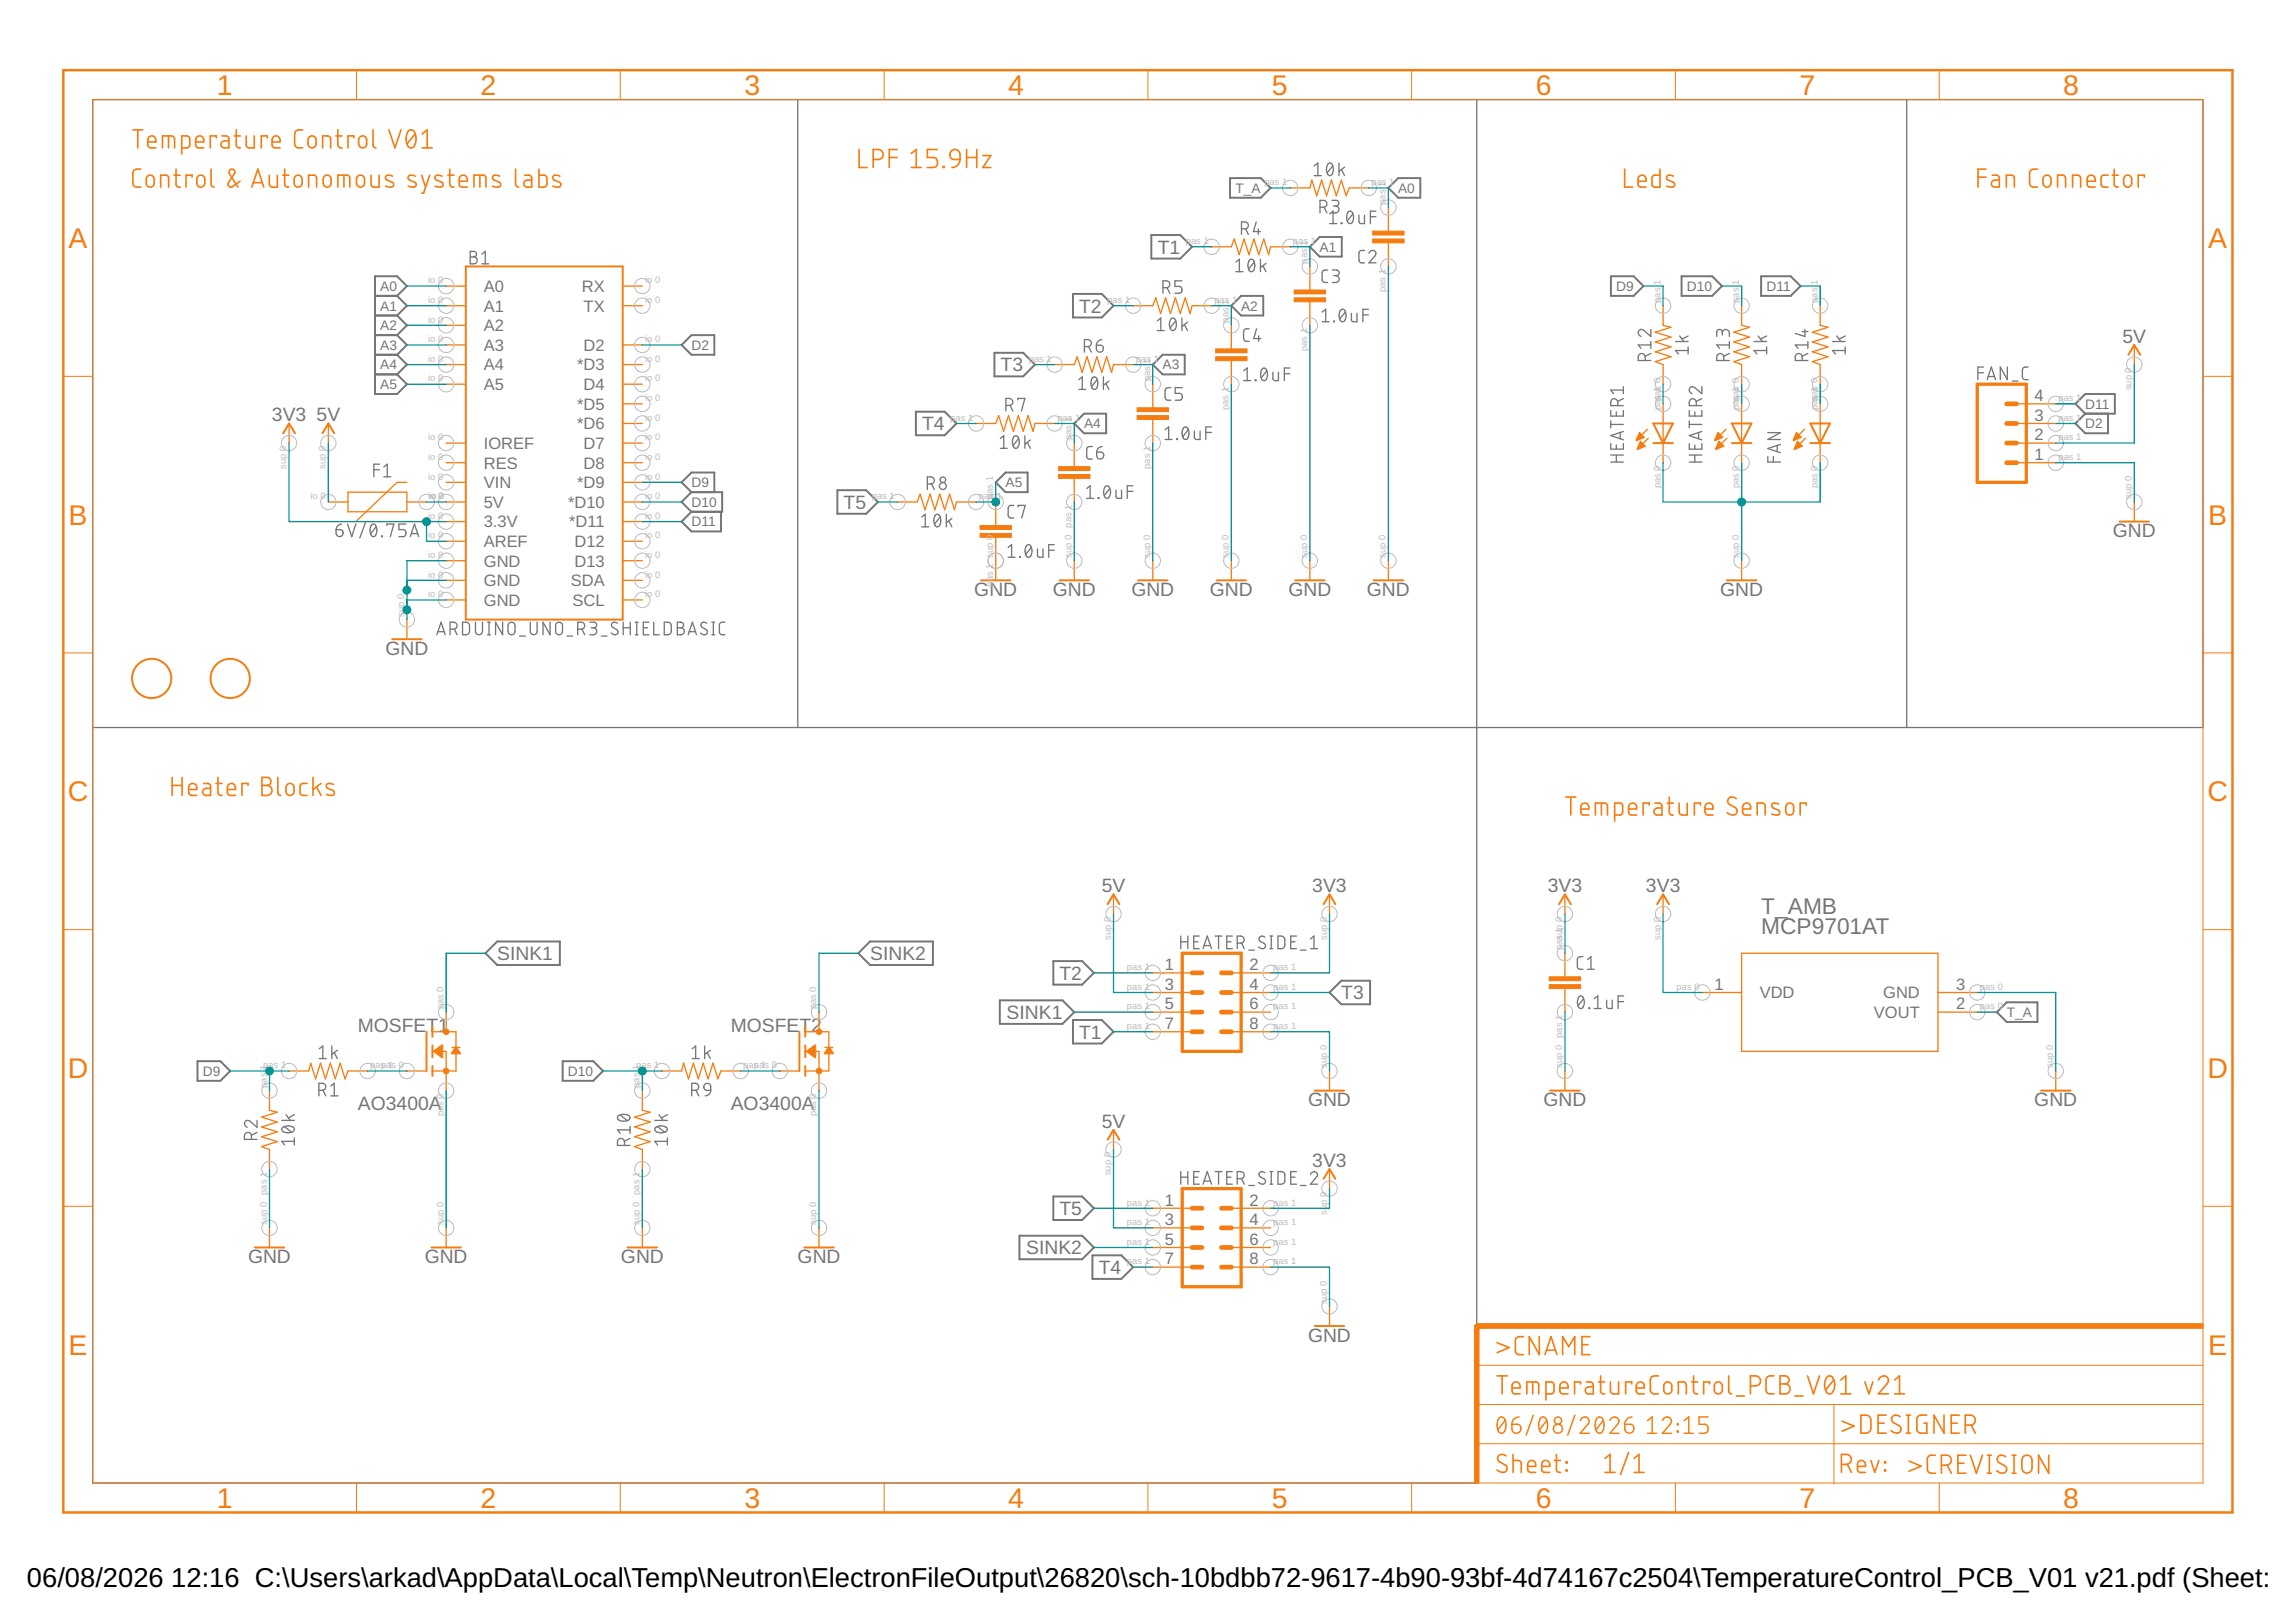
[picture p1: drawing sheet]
<svg xmlns="http://www.w3.org/2000/svg" width="297mm" height="210mm" viewBox="0 0 297 210" stroke-linecap="round" stroke-linejoin="round" font-family="sans-serif">
<defs><g id="words">
<g font-size="3.7" fill="#f57c10">
<text x="28" y="12.3">1</text>
<text x="62.2" y="12.3">2</text>
<text x="96.3" y="12.3">3</text>
<text x="130.4" y="12.3">4</text>
<text x="164.5" y="12.3">5</text>
<text x="198.7" y="12.3">6</text>
<text x="232.8" y="12.3">7</text>
<text x="266.9" y="12.3">8</text>
<text x="8.9" y="32.1">A</text>
<text x="285.7" y="32.1">A</text>
<text x="8.9" y="67.9">B</text>
<text x="285.7" y="67.9">B</text>
<text x="8.8" y="103.7">C</text>
<text x="285.6" y="103.7">C</text>
<text x="8.8" y="139.5">D</text>
<text x="285.6" y="139.5">D</text>
<text x="8.9" y="175.3">E</text>
<text x="285.7" y="175.3">E</text>
<text x="28" y="195.1">1</text>
<text x="62.2" y="195.1">2</text>
<text x="96.3" y="195.1">3</text>
<text x="130.4" y="195.1">4</text>
<text x="164.5" y="195.1">5</text>
<text x="198.7" y="195.1">6</text>
<text x="232.8" y="195.1">7</text>
<text x="266.9" y="195.1">8</text>
</g>
<g font-size="3.5">
<text x="3.5" y="205.4">06/08/2026</text>
<text x="22.2" y="205.4">12:16 C:\Users\arkad\AppData\Local\Temp\Neutron\ElectronFileOutput\26820\sch-10bdbb72-9617-4b90-93bf-4d74167c2504\TemperatureControl_PCB_V01 v21.pdf (Sheet: )</text>
</g>
<g font-size="2.9" fill="#757575">
<text x="227.9" y="118.3">T_AMB</text>
<text x="227.9" y="120.8">MCP9701AT</text>
</g>
<g font-size="2.5" fill="#757575">
<text x="149.8" y="32.8">T1</text>
<text x="139.6" y="40.4">T2</text>
<text x="274.6" y="44.4">5V</text>
<text x="129.5" y="48.1">T3</text>
<text x="35.2" y="54.5">3V3</text>
<text x="41" y="54.5">5V</text>
<text x="119.3" y="55.7">T4</text>
<text x="109.1" y="65.8">T5</text>
<text x="273.3" y="69.5">GND</text>
<text x="126" y="77.1">GND</text>
<text x="136.2" y="77.1">GND</text>
<text x="146.4" y="77.1">GND</text>
<text x="156.5" y="77.1">GND</text>
<text x="166.7" y="77.1">GND</text>
<text x="176.8" y="77.1">GND</text>
<text x="222.6" y="77.1">GND</text>
<text x="49.9" y="84.8">GND</text>
<text x="142.5" y="115.5">5V</text>
<text x="169.8" y="115.5">3V3</text>
<text x="200.2" y="115.5">3V3</text>
<text x="212.9" y="115.5">3V3</text>
<text x="64.3" y="124.2">SINK1</text>
<text x="112.6" y="124.2">SINK2</text>
<text x="130.2" y="131.9">SINK1</text>
<text x="137.1" y="126.8">T2</text>
<text x="173.5" y="129.3">T3</text>
<text x="46.3" y="133.5">MOSFET1</text>
<text x="94.5" y="133.5">MOSFET2</text>
<text x="139.6" y="134.4">T1</text>
<text x="46.3" y="143.7">AO3400A</text>
<text x="94.5" y="143.7">AO3400A</text>
<text x="169.2" y="143.2">GND</text>
<text x="199.7" y="143.2">GND</text>
<text x="263.2" y="143.2">GND</text>
<text x="142.5" y="146">5V</text>
<text x="169.8" y="151">3V3</text>
<text x="137.1" y="157.3">T5</text>
<text x="32.1" y="163.5">GND</text>
<text x="54.9" y="163.5">GND</text>
<text x="80.3" y="163.5">GND</text>
<text x="103.2" y="163.5">GND</text>
<text x="132.8" y="162.3">SINK2</text>
<text x="142.2" y="164.9">T4</text>
<text x="169.2" y="173.6">GND</text>
</g>
<g font-size="2.1" fill="#757575">
<text x="62.6" y="37.8">A0</text>
<text x="62.6" y="40.3">A1</text>
<text x="75.3" y="37.8">RX</text>
<text x="75.5" y="40.3">TX</text>
<text x="62.6" y="42.9">A2</text>
<text x="62.6" y="45.4">A3</text>
<text x="62.6" y="47.9">A4</text>
<text x="74.7" y="47.9">*D3</text>
<text x="75.5" y="45.4">D2</text>
<text x="62.6" y="50.5">A5</text>
<text x="74.7" y="53">*D5</text>
<text x="75.5" y="50.5">D4</text>
<text x="263.2" y="51.9">4</text>
<text x="62.6" y="58.1">IOREF</text>
<text x="74.7" y="55.6">*D6</text>
<text x="75.5" y="58.1">D7</text>
<text x="263.2" y="59.5">1</text>
<text x="263.2" y="57">2</text>
<text x="263.2" y="54.4">3</text>
<text x="62.6" y="63.2">VIN</text>
<text x="62.6" y="60.6">RES</text>
<text x="62.6" y="65.7">5V</text>
<text x="73.5" y="65.7">*D10</text>
<text x="74.7" y="63.2">*D9</text>
<text x="75.5" y="60.6">D8</text>
<text x="62.6" y="70.8">AREF</text>
<text x="62.6" y="68.3">3.3V</text>
<text x="73.6" y="68.3">*D11</text>
<text x="74.3" y="70.8">D12</text>
<text x="62.6" y="73.3">GND</text>
<text x="62.6" y="75.9">GND</text>
<text x="73.9" y="75.9">SDA</text>
<text x="74.3" y="73.3">D13</text>
<text x="62.6" y="78.4">GND</text>
<text x="74.1" y="78.4">SCL</text>
<text x="150.7" y="125.5">1</text>
<text x="161.6" y="125.5">2</text>
<text x="150.7" y="128.1">3</text>
<text x="150.7" y="130.6">5</text>
<text x="161.6" y="128.1">4</text>
<text x="161.6" y="130.6">6</text>
<text x="221.8" y="128.1">1</text>
<text x="227.7" y="129.2">VDD</text>
<text x="242.4" y="131.7">VOUT</text>
<text x="243.6" y="129.2">GND</text>
<text x="253.1" y="130.6">2</text>
<text x="253.1" y="128.1">3</text>
<text x="150.7" y="133.2">7</text>
<text x="161.6" y="133.2">8</text>
<text x="150.7" y="156">1</text>
<text x="150.7" y="158.6">3</text>
<text x="150.7" y="161.1">5</text>
<text x="161.6" y="156">2</text>
<text x="161.6" y="158.6">4</text>
<text x="161.6" y="161.1">6</text>
<text x="150.7" y="163.6">7</text>
<text x="161.6" y="163.6">8</text>
</g>
<g font-size="1.8" fill="#757575">
<text x="159.8" y="25">T_A</text>
<text x="180.9" y="25">A0</text>
<text x="170.7" y="32.6">A1</text>
<text x="49.2" y="40.2">A1</text>
<text x="49.2" y="37.7">A0</text>
<text x="160.6" y="40.2">A2</text>
<text x="209.1" y="37.7">D9</text>
<text x="218.2" y="37.7">D10</text>
<text x="228.5" y="37.7">D11</text>
<text x="49.2" y="42.7">A2</text>
<text x="49.2" y="45.3">A3</text>
<text x="49.2" y="47.8">A4</text>
<text x="89.5" y="45.3">D2</text>
<text x="150.4" y="47.8">A3</text>
<text x="49.2" y="50.4">A5</text>
<text x="269.8" y="52.9">D11</text>
<text x="140.2" y="55.4">A4</text>
<text x="269.8" y="55.4">D2</text>
<text x="89.5" y="65.6">D10</text>
<text x="89.5" y="63">D9</text>
<text x="130.1" y="63">A5</text>
<text x="89.5" y="68.1">D11</text>
<text x="259.6" y="131.6">T_A</text>
<text x="26.2" y="139.2">D9</text>
<text x="73.5" y="139.2">D10</text>
</g>
<g font-size="1.2" fill="#bbb">
<text x="163.6" y="24">pas 1</text>
<text x="177.4" y="24">pas 1</text>
<text x="179.3" y="26.5" transform="rotate(-90 179.3 26.5)">pas</text>
<text x="179.3" y="24.2" transform="rotate(-90 179.3 24.2)">1</text>
<text x="153.4" y="31.6">pas 1</text>
<text x="167.3" y="31.6">pas 1</text>
<text x="169.1" y="34.1" transform="rotate(-90 169.1 34.1)">pas</text>
<text x="169.1" y="31.8" transform="rotate(-90 169.1 31.8)">1</text>
<text x="55.4" y="36.7">io 0</text>
<text x="55.4" y="39.2">io 0</text>
<text x="55.4" y="41.7">io 0</text>
<text x="83.5" y="36.7">io 0</text>
<text x="83.5" y="39.2">io 0</text>
<text x="143.3" y="39.2">pas 1</text>
<text x="157.1" y="39.2">pas 1</text>
<text x="158.9" y="41.7" transform="rotate(-90 158.9 41.7)">pas</text>
<text x="158.9" y="39.4" transform="rotate(-90 158.9 39.4)">1</text>
<text x="179.3" y="37.8" transform="rotate(-90 179.3 37.8)">pas 1</text>
<text x="214.8" y="39.2" transform="rotate(-90 214.8 39.2)">pas</text>
<text x="214.8" y="36.9" transform="rotate(-90 214.8 36.9)">1</text>
<text x="225" y="39.2" transform="rotate(-90 225 39.2)">pas</text>
<text x="225" y="36.9" transform="rotate(-90 225 36.9)">1</text>
<text x="235.1" y="39.2" transform="rotate(-90 235.1 39.2)">pas</text>
<text x="235.1" y="36.9" transform="rotate(-90 235.1 36.9)">1</text>
<text x="55.4" y="44.3">io 0</text>
<text x="55.4" y="46.8">io 0</text>
<text x="83.5" y="44.3">io 0</text>
<text x="83.5" y="46.8">io 0</text>
<text x="133.1" y="46.8">pas 1</text>
<text x="147" y="46.8">pas 1</text>
<text x="148.8" y="47.1" transform="rotate(-90 148.8 47.1)">1</text>
<text x="169.1" y="45.4" transform="rotate(-90 169.1 45.4)">pas 1</text>
<text x="55.4" y="49.4">io 0</text>
<text x="83.5" y="49.4">io 0</text>
<text x="83.5" y="51.9">io 0</text>
<text x="148.8" y="49.4" transform="rotate(-90 148.8 49.4)">pas</text>
<text x="158.9" y="53.1" transform="rotate(-90 158.9 53.1)">pas 1</text>
<text x="214.8" y="53.1" transform="rotate(-90 214.8 53.1)">papsa1s 0</text>
<text x="225" y="53.1" transform="rotate(-90 225 53.1)">papsa1s 0</text>
<text x="235.1" y="53.1" transform="rotate(-90 235.1 53.1)">papsa1s 0</text>
<text x="266.3" y="51.9">pas 1</text>
<text x="275.8" y="50.5" transform="rotate(-90 275.8 50.5)">sup 0</text>
<text x="55.4" y="59.5">io 0</text>
<text x="55.4" y="57">io 0</text>
<text x="83.5" y="54.4">io 0</text>
<text x="83.5" y="57">io 0</text>
<text x="83.5" y="59.5">io 0</text>
<text x="122.9" y="54.4">pas 1</text>
<text x="136.8" y="54.4">pas 1</text>
<text x="138.6" y="57" transform="rotate(-90 138.6 57)">pas</text>
<text x="138.6" y="54.7" transform="rotate(-90 138.6 54.7)">1</text>
<text x="266.3" y="59.5">pas 1</text>
<text x="266.3" y="57">pas 1</text>
<text x="266.3" y="54.4">pas 1</text>
<text x="37" y="60.7" transform="rotate(-90 37 60.7)">sup 0</text>
<text x="40.2" y="64.6">io 0</text>
<text x="42.1" y="60.7" transform="rotate(-90 42.1 60.7)">sup 0</text>
<text x="55.4" y="62.1">io 0</text>
<text x="55.4" y="64.6">iioo 00</text>
<text x="83.5" y="62.1">io 0</text>
<text x="83.5" y="64.6">io 0</text>
<text x="112.8" y="64.6">pas 1</text>
<text x="126.6" y="64.6">pas</text>
<text x="128.5" y="64.6" transform="rotate(-90 128.5 64.6)">pas 1</text>
<text x="128.9" y="64.6">1</text>
<text x="148.8" y="60.7" transform="rotate(-90 148.8 60.7)">pas 1</text>
<text x="214.8" y="63.2" transform="rotate(-90 214.8 63.2)">pas 0</text>
<text x="225" y="63.2" transform="rotate(-90 225 63.2)">pas 0</text>
<text x="235.1" y="63.2" transform="rotate(-90 235.1 63.2)">pas 0</text>
<text x="275.8" y="64.6" transform="rotate(-90 275.8 64.6)">sup 0</text>
<text x="55.4" y="69.7">io 0</text>
<text x="55.4" y="67.1">io 0</text>
<text x="83.5" y="67.1">io 0</text>
<text x="83.5" y="69.7">io 0</text>
<text x="138.6" y="68.3" transform="rotate(-90 138.6 68.3)">pas 1</text>
<text x="55.4" y="72.2">io 0</text>
<text x="55.4" y="74.8">io 0</text>
<text x="55.4" y="77.3">io 0</text>
<text x="83.5" y="72.2">io 0</text>
<text x="83.5" y="74.8">io 0</text>
<text x="83.5" y="77.3">io 0</text>
<text x="128.5" y="75.9" transform="rotate(-90 128.5 75.9)">pas 1 sup 0</text>
<text x="138.6" y="72.2" transform="rotate(-90 138.6 72.2)">sup 0</text>
<text x="148.8" y="72.2" transform="rotate(-90 148.8 72.2)">sup 0</text>
<text x="158.9" y="72.2" transform="rotate(-90 158.9 72.2)">sup 0</text>
<text x="169.1" y="72.2" transform="rotate(-90 169.1 72.2)">sup 0</text>
<text x="179.3" y="72.2" transform="rotate(-90 179.3 72.2)">sup 0</text>
<text x="225" y="72.2" transform="rotate(-90 225 72.2)">sup 0</text>
<text x="52.3" y="79.8" transform="rotate(-90 52.3 79.8)">sup 0</text>
<text x="143.7" y="121.6" transform="rotate(-90 143.7 121.6)">sup 0</text>
<text x="145.8" y="125.5">pas 1</text>
<text x="164.7" y="125.5">pas 1</text>
<text x="171.6" y="121.6" transform="rotate(-90 171.6 121.6)">sup 0</text>
<text x="202.1" y="123" transform="rotate(-90 202.1 123)">pas 1</text>
<text x="202.1" y="121.6" transform="rotate(-90 202.1 121.6)">sup 0</text>
<text x="214.8" y="121.6" transform="rotate(-90 214.8 121.6)">sup 0</text>
<text x="57.4" y="130.6" transform="rotate(-90 57.4 130.6)">pas 0</text>
<text x="105.6" y="130.6" transform="rotate(-90 105.6 130.6)">pas 0</text>
<text x="145.8" y="128.1">pas 1</text>
<text x="145.8" y="130.6">pas 1</text>
<text x="164.7" y="128.1">pas 1</text>
<text x="164.7" y="130.6">pas 1</text>
<text x="216.9" y="128.1">pas 0</text>
<text x="256.2" y="130.6">pas 0</text>
<text x="256.2" y="128.1">pas 0</text>
<text x="145.8" y="133.2">pas 1</text>
<text x="164.7" y="133.2">pas 1</text>
<text x="202.1" y="134.3" transform="rotate(-90 202.1 134.3)">pas 1</text>
<text x="34.1" y="138.2">pas 1</text>
<text x="34.5" y="140.8" transform="rotate(-90 34.5 140.8)">pas</text>
<text x="34.5" y="138.5" transform="rotate(-90 34.5 138.5)">1</text>
<text x="47.9" y="138.2">pas 1</text>
<text x="49.3" y="138.2">pas 0</text>
<text x="82.3" y="138.2">pas 1</text>
<text x="82.8" y="140.8" transform="rotate(-90 82.8 140.8)">pas</text>
<text x="82.8" y="138.5" transform="rotate(-90 82.8 138.5)">1</text>
<text x="96.2" y="138.2">pas 1</text>
<text x="97.5" y="138.2">pas 0</text>
<text x="171.6" y="138.2" transform="rotate(-90 171.6 138.2)">sup 0</text>
<text x="202.1" y="138.2" transform="rotate(-90 202.1 138.2)">sup 0</text>
<text x="265.6" y="138.2" transform="rotate(-90 265.6 138.2)">sup 0</text>
<text x="57.4" y="144.5" transform="rotate(-90 57.4 144.5)">pas 0</text>
<text x="105.6" y="144.5" transform="rotate(-90 105.6 144.5)">pas 0</text>
<text x="34.5" y="154.6" transform="rotate(-90 34.5 154.6)">pas 1</text>
<text x="82.8" y="154.6" transform="rotate(-90 82.8 154.6)">pas 1</text>
<text x="143.7" y="152.1" transform="rotate(-90 143.7 152.1)">sup 0</text>
<text x="34.5" y="158.6" transform="rotate(-90 34.5 158.6)">sup 0</text>
<text x="57.4" y="158.6" transform="rotate(-90 57.4 158.6)">sup 0</text>
<text x="82.8" y="158.6" transform="rotate(-90 82.8 158.6)">sup 0</text>
<text x="105.6" y="158.6" transform="rotate(-90 105.6 158.6)">sup 0</text>
<text x="145.8" y="156">pas 1</text>
<text x="145.8" y="158.6">pas 1</text>
<text x="145.8" y="161.1">pas 1</text>
<text x="164.7" y="156">pas 1</text>
<text x="164.7" y="158.6">pas 1</text>
<text x="164.7" y="161.1">pas 1</text>
<text x="171.6" y="157.2" transform="rotate(-90 171.6 157.2)">sup 0</text>
<text x="145.8" y="163.6">pas 1</text>
<text x="164.7" y="163.6">pas 1</text>
<text x="171.6" y="168.7" transform="rotate(-90 171.6 168.7)">sup 0</text>
</g>
</g></defs>
<g fill="none" stroke="#757575" stroke-width=".17">
<path d="M103.2 12.9v81.2M191.1 12.9v179h-179.1v-179h273v81.2h-273M246.7 12.9v81.2M60.8 32.5h.5a.36 .36 0 0 1 .4 .4 .36 .36 0 0 1-.4 .4 .44 .44 0 0 1 .4 .4 .44 .44 0 0 1-.4 .4h-.5zM60.8 33.3h.5M62.3 34.1h.9M62.3 32.9l.5-.4v1.6M150.5 37.2h.4a.44 .44 0 0 0 .4-.4 .44 .44 0 0 0-.4-.5h-.4v1.7M151 37.2l.3 .8M152.9 36.3h-.9v.8h.5a.45 .45 0 0 1 .4 .4 .45 .45 0 0 1-.4 .5h-.5M159.9 33.9l.4-.4v1.7M159.9 35.2h.9"/>
<path d="M160.6 29.6h.5a.44 .44 0 0 0 .4-.4 .44 .44 0 0 0-.4-.5h-.5v1.6M161.1 29.6l.4 .7M161.6 33.7a.35 .35 0 0 1 .6 .1 1.21 1.21 0 0 1-.2 1.3 .32 .32 0 0 1-.4-.2 1.26 1.26 0 0 1 0-1.2zM162.3 33.9l-.8 .9M162.5 28.7l-.3 1.3h.9M162.8 29.6v.7M163.1 33.5v1.7M163.4 34.4l.4 .8M163.8 34.1l-.7 .5M170 21.5l.5-.4v1.6M170 22.7h.9M170.8 26.8h.4a.44 .44 0 0 0 .5-.4 .44 .44 0 0 0-.5-.5h-.4v1.6"/>
<path d="M171.3 26.8l.4 .7M171.8 34.9h-.4a.36 .36 0 0 0-.4 .4v.9a.36 .36 0 0 0 .4 .4h.4M171.8 21.2a.35 .35 0 0 1 .6 .1 1.07 1.07 0 0 1-.3 1.4h-.2a1.18 1.18 0 0 1-.1-1.5zM172 27.7l.5-.4v1.6M172 28.9h.9M172.3 25.9h.6a.36 .36 0 0 1 .3 .4 .36 .36 0 0 1-.3 .3h-.4M172.4 34.9h.5a.36 .36 0 0 1 .4 .4 .36 .36 0 0 1-.4 .4h-.3M172.4 21.5l-.7 .9M172.8 26.6a.44 .44 0 0 1 .4 .5 .44 .44 0 0 1-.4 .4h-.5M172.8 35.7a.44 .44 0 0 1 .5 .4 .44 .44 0 0 1-.5 .5h-.4M173.2 21.1v1.6M173.5 28.9h.1z"/>
<path d="M173.5 21.9l.4 .8M173.9 21.6l-.7 .6M174.4 27.4a.35 .35 0 0 1 .6 .1 .99 .99 0 0 1-.3 1.4h-.2a1.13 1.13 0 0 1-.1-1.5zM175 27.7l-.7 .9M175.8 27.9v.9l.3 .1h.4v-1M176.5 32.4h-.3a.36 .36 0 0 0-.4 .4v.9a.36 .36 0 0 0 .4 .3h.3M177.1 32.8a.45 .45 0 0 1 .6-.4 .45 .45 0 0 1 .2 .7l-.8 .9h.9M177.3 28h.7M178 27.3h-.7v1.6M129.4 56.7l.5-.3v1.6M129.4 58h.9M130.1 52.5h.5a.46 .46 0 0 0 .4-.5 .46 .46 0 0 0-.4-.4h-.5v1.6"/>
<path d="M130.7 52.5l.3 .7M131.2 56.5a.34 .34 0 0 1 .5 .1 1.13 1.13 0 0 1-.1 1.4 .33 .33 0 0 1-.5-.2 1.41 1.41 0 0 1 .1-1.3zM131.7 51.8v-.2h.9l-.5 1.6M131.8 56.7l-.7 1M132.6 56.4v1.6M132.9 57.3l.4 .7M133.3 56.9l-.7 .6M139.6 49.1l.4-.3v1.6M139.6 50.4h.9M140.3 44.9h.4a.46 .46 0 0 0 .5-.5 .46 .46 0 0 0-.5-.5h-.4v1.7M140.8 44.9l.4 .7M141.3 57.8h-.4a.36 .36 0 0 0-.3 .3v1a.36 .36 0 0 0 .3 .3h.4"/>
<path d="M141.3 48.9a.34 .34 0 0 1 .6 .1 .99 .99 0 0 1-.3 1.4h-.1a1.15 1.15 0 0 1-.2-1.5zM141.8 44.7h.6a.45 .45 0 0 1 .3 .5 .45 .45 0 0 1-.4 .4 .45 .45 0 0 1-.5-.5zM141.9 58.5h.5a.45 .45 0 0 1 .4 .5 .45 .45 0 0 1-.5 .4 .45 .45 0 0 1-.4-.4zM141.9 49.1l-.7 .9M142.6 43.9a.74 .74 0 0 0-.8 .8M142.6 57.8a.74 .74 0 0 0-.7 .7M142.7 48.8v1.6M143.1 49.6l.4 .8M143.5 49.3l-.8 .6M149.7 41.5l.5-.4v1.7M149.7 42.8h.9M150.7 55.6l.5-.4v1.7"/>
<path d="M150.7 56.9h.9M151.5 50.2h-.4a.36 .36 0 0 0-.4 .3v.9a.36 .36 0 0 0 .4 .4h.4M151.5 41.3a.33 .33 0 0 1 .6 .1 .99 .99 0 0 1-.4 1.4h-.1a1.18 1.18 0 0 1-.1-1.5zM152.1 41.5l-.7 .9M152.2 56.8h.1v.1h-.1zM152.9 41.1v1.7M153 50.2h-1v.7h.6a.45 .45 0 0 1 .4 .5 .45 .45 0 0 1-.4 .4h-.6M153.1 55.4a.32 .32 0 0 1 .6 .1 1.13 1.13 0 0 1-.2 1.4 .56 .56 0 0 1-.6-.8l.1-.3zM153.2 42l.4 .8M153.6 41.7l-.7 .5M153.7 55.6l-.7 .9M154.5 55.8v.9l.3 .2h.5v-1.1"/>
<path d="M156 56h.7M156.7 55.2h-.7v1.7M160.9 48l.5-.4v1.7M160.9 49.3h.9M161.6 42.5h-.4a.36 .36 0 0 0-.3 .4v.9a.36 .36 0 0 0 .3 .4h.4M162.4 49.2h.1v.1h-.1zM162.6 42.5l-.4 1.3h.9M162.8 43.5v.7M163.3 47.8a.33 .33 0 0 1 .6 .1 1.13 1.13 0 0 1-.2 1.3 .34 .34 0 0 1-.5-.2 1.41 1.41 0 0 1 .1-1.2zM163.9 48l-.7 .9M164.7 48.2v.9l.3 .2h.4v-1.1M166.2 48.4h.7"/>
<path d="M166.9 47.6h-.7v1.7M171 40.4l.5-.4v1.6M171 41.6h1M172.6 41.6h.1M173.4 40.1a.35 .35 0 0 1 .6 .1 1.13 1.13 0 0 1-.2 1.4 .34 .34 0 0 1-.4-.2 1.41 1.41 0 0 1 0-1.3zM174.1 40.4l-.8 .9M174.8 40.6l.1 .9 .2 .1h.5v-1M176.3 40.7h.7M177 40h-.7v1.6M208.4 59.8h1.6M208.4 58.9h1.6M208.4 53.1v.7h1.6v-.7"/>
<path d="M208.4 57.4v.7h1.6v-.7M208.4 54.5v.9M208.4 54.9h1.6M209.1 53.3v.5M209.1 57.6v.5M209.1 58.9v.9M209.3 52.5v-.5a.46 .46 0 0 0-.5-.4 .46 .46 0 0 0-.4 .4v.5h1.6M209.6 56v.8M210 50v.9M210 55.8l-1.6 .6 1.6 .5M210 51.6l-.7 .3M210 50.5h-1.6l.3 .4"/>
<path d="M212.9 46.7v-.5a.46 .46 0 0 0-.5-.5 .46 .46 0 0 0-.5 .5v.5h1.7M213.6 42.6v.9l-.9-.7a.45 .45 0 0 0-.7 .1 .45 .45 0 0 0 .3 .6M213.6 45.7l-.7 .4M213.6 44.6h-1.7l.4 .5M213.6 44.2v.9M216.8 44.2h1.6M217.3 43.5l.5 .7M218.4 45.4h-1.6l.3 .4M218.4 44.9v.9M218.4 43.5l-.8 .4M218.5 59.8h1.7M218.5 58.9h1.7"/>
<path d="M218.5 57.4v.7h1.7v-.7M218.5 54.9h1.7M218.5 53.1v.7h1.7v-.7M218.5 54.5v.9M219.3 53.3v.5M219.3 57.6v.5M219.3 58.9v.9M219.5 52.5v-.5a.46 .46 0 0 0-.5-.4 .46 .46 0 0 0-.5 .4v.5h1.7M219.8 56v.8M220.2 50v.9l-.9-.7a.45 .45 0 0 0-.7 .1 .45 .45 0 0 0 .3 .6M220.2 55.8l-1.7 .6 1.7 .5M220.2 51.6l-.7 .3"/>
<path d="M222.8 43.1a.46 .46 0 0 1 .5-.5 .46 .46 0 0 1 .4 .5v.4M222.8 43.3v-.3a.36 .36 0 0 0-.3-.4 .36 .36 0 0 0-.4 .4v.5M223 46.7v-.5a.46 .46 0 0 0-.4-.5 .46 .46 0 0 0-.5 .5v.5h1.6M223.7 44.6h-1.6l.4 .5M223.7 45.7l-.7 .4M223.7 44.2v.9M226.9 44.2h1.7M227.5 43.5l.5 .7M228.6 45.4h-1.7l.4 .4M228.6 44.9v.9M228.6 43.5l-.8 .4M228.7 56h1.6l-1.6 .9h1.6"/>
<path d="M228.7 59.1v.7h1.6M229.4 59.1v.7M229.9 57.6v.9M230.3 57.5l-1.6 .5 1.6 .6M233.2 46.7v-.5a.44 .44 0 0 0-.5-.5 .44 .44 0 0 0-.4 .5v.5h1.6M233.2 42.9h.7M233.5 42.6v.9l-1.2-.3M233.9 44.6h-1.6l.3 .5M233.9 45.7l-.7 .4M233.9 44.2v.9M237.1 44.2h1.6M237.6 43.5l.6 .7"/>
<path d="M238.7 45.4h-1.6l.3 .4M238.7 44.9v.9M238.7 43.5l-.8 .4M255.9 48.2h.7M256.6 47.5h-.7v1.6M257.1 49.1l.5-1.6 .6 1.6M257.2 48.7h.8M259.7 47.5v1.6l-.9-1.6v1.6M260.3 49.3h.8M262.4 47.5h-.4a.36 .36 0 0 0-.4 .4v.9a.36 .36 0 0 0 .4 .3h.4M43.5 68.5h.5a.45 .45 0 0 1 .4 .5 .45 .45 0 0 1-.5 .4 .45 .45 0 0 1-.4-.4zM44.2 67.8a.74 .74 0 0 0-.7 .7"/>
<path d="M45 67.8l.5 1.6 .5-1.6M47.3 67.6l-.8 2M48.1 67.9a.32 .32 0 0 1 .5 .2 1.17 1.17 0 0 1-.1 1.3 .34 .34 0 0 1-.5-.2 1.34 1.34 0 0 1 .1-1.3zM48.4 60.8h.7M48.7 68.2l-.8 .9M49.1 60.1h-.7v1.6M49.4 69.4h.1M49.7 60.4l.4-.3v1.6M49.7 61.7h.9M50 68v-.2h.9l-.4 1.6M52.5 67.8h-.9v.7h.6a.46 .46 0 0 1 .3 .5 .46 .46 0 0 1-.3 .4h-.6M53.1 69.4l.5-1.6 .6 1.6"/>
<path d="M53.2 69h.8M119.3 66.9l.4-.4v1.7M119.3 68.2h.9M120 62.6h.4a.46 .46 0 0 0 .5-.4 .46 .46 0 0 0-.5-.5h-.4v1.7M120.5 62.6l.4 .8M121 66.7a.34 .34 0 0 1 .6 .1 1.13 1.13 0 0 1-.2 1.4 .33 .33 0 0 1-.5-.3 1.41 1.41 0 0 1 .1-1.2zM121.6 66.9l-.7 .9M122.4 66.5v1.7M122.7 67.4l.4 .8M123.1 67.1l-.7 .5M130.4 70.8l.5-.3v1.6M130.4 72.1h.9"/>
<path d="M131.1 65.4h-.3a.36 .36 0 0 0-.4 .4v.9a.36 .36 0 0 0 .4 .3h.3M131.7 65.6v-.2h.9l-.4 1.6M131.9 72h.1v.1h-.1zM132.8 70.6a.32 .32 0 0 1 .6 .1 1.17 1.17 0 0 1-.2 1.4 .34 .34 0 0 1-.5-.2 1.34 1.34 0 0 1 .1-1.3zM133.4 70.8l-.7 1M134.2 71v.9l.3 .2h.4v-1.1M135.7 71.2h.7M136.4 70.5h-.7v1.6M140.6 63.2l.4-.3v1.6M140.6 64.5h.9M142.1 64.4h.1v.1h-.1zM143 63a.32 .32 0 0 1 .5 .1 1.17 1.17 0 0 1-.1 1.4 .34 .34 0 0 1-.5-.2 1.34 1.34 0 0 1 .1-1.3z"/>
<path d="M143.6 63.2l-.7 .9M144.4 63.4v.9l.2 .2h.5v-1.1M145.8 63.6h.8M146.6 62.9h-.8v1.6M56.5 82.1l.6-1.6 .5 1.6M56.7 81.7h.8M58.2 81.4h.5a.46 .46 0 0 0 .4-.4 .46 .46 0 0 0-.4-.5h-.5v1.6M58.8 81.4l.3 .7M59.8 80.5h.5a.47 .47 0 0 1 .4 .5v.7a.47 .47 0 0 1-.4 .4h-.5zM61.5 80.5v1.2a.46 .46 0 0 0 .5 .4 .46 .46 0 0 0 .4-.4v-1.2M63.1 80.5h.3M63.1 82.1h.3"/>
<path d="M63.3 80.5v1.6M65 80.5v1.6l-.9-1.6v1.6M65.8 80.6a.47 .47 0 0 1 .5 0 .47 .47 0 0 1 .3 .4v.7a.46 .46 0 0 1-.4 .4 .46 .46 0 0 1-.5-.4v-.7zM67.2 82.3h.7M68.6 80.5v1.2a.44 .44 0 0 0 .4 .4 .44 .44 0 0 0 .5-.4v-1.2M71.2 80.5v1.6l-.9-1.6v1.6M72 80.6a.45 .45 0 0 1 .5 0 .45 .45 0 0 1 .3 .4v.7a.44 .44 0 0 1-.5 .4 .44 .44 0 0 1-.4-.4v-.7zM73.4 82.3h.7M74.7 81.4h.5a.46 .46 0 0 0 .4-.4 .46 .46 0 0 0-.4-.5h-.5v1.6M75.3 81.4l.3 .7M76.3 80.5h.5a.36 .36 0 0 1 .4 .4 .36 .36 0 0 1-.4 .3h-.3M76.8 81.2a.46 .46 0 0 1 .4 .5 .46 .46 0 0 1-.4 .4h-.5"/>
<path d="M77.8 82.3h.7M79.9 80.6a.45 .45 0 0 0-.5-.1 .45 .45 0 0 0-.3 .4l.1 .2 .6 .4a.38 .38 0 0 1 .1 .5 .38 .38 0 0 1-.5 .1l-.3-.2M80.6 81.2h.9M80.6 80.5v1.6M81.5 80.5v1.6M82.2 80.5h.3M82.2 82.1h.3M82.4 80.5v1.6M83.2 81.2h.6M83.9 80.5h-.7v1.6h.7M84.6 80.5v1.6h.7M85.9 80.5h.5a.44 .44 0 0 1 .4 .5v.7a.44 .44 0 0 1-.4 .4h-.5z"/>
<path d="M87.6 80.5h.5a.36 .36 0 0 1 .3 .4 .36 .36 0 0 1-.3 .3 .46 .46 0 0 1 .4 .5 .46 .46 0 0 1-.4 .4h-.5zM87.6 81.2h.5M89 82.1l.6-1.6 .5 1.6M89.2 81.7h.8M91.4 80.6a.42 .42 0 0 0-.5-.1 .42 .42 0 0 0-.2 .5l.1 .2 .6 .3a.41 .41 0 0 1 0 .6 .41 .41 0 0 1-.6-.1l-.2-.1M92.1 80.5h.4M92.1 82.1h.4M92.3 80.5v1.6M93.8 80.5h-.4a.36 .36 0 0 0-.3 .4v.9a.36 .36 0 0 0 .3 .3h.4M41.3 135.7l.5-.3v1.6M41.3 137h.9M42.9 135.4v1.6"/>
<path d="M43.2 136.2l.4 .8M43.6 135.9l-.7 .5M89.6 137h.9M89.6 135.7l.4-.3v1.6M91.2 135.4v1.6M91.5 136.2l.4 .8M91.9 135.9l-.7 .5M152.8 121.1v1.7M152.8 121.9h.9M153.7 121.1v1.7M154.4 121.9h.6M155.2 121.1h-.8v1.7h.8"/>
<path d="M155.6 122.8l.6-1.7 .5 1.7M155.8 122.4h.8M157.2 121.1h.9M157.6 121.1v1.7M158.7 121.9h.6M159.4 121.1h-.7v1.7h.7M160.1 122h.4a.46 .46 0 0 0 .5-.4 .46 .46 0 0 0-.5-.5h-.4v1.7M160.6 122l.4 .8M161.6 123h.7M163.6 121.3a.41 .41 0 0 0-.5-.1 .41 .41 0 0 0-.1 .6l.6 .3a.41 .41 0 0 1 0 .6 .41 .41 0 0 1-.6 0l-.2-.1M164.3 122.8h.4M164.3 121.1h.4"/>
<path d="M164.5 121.1v1.7M165.3 121.1h.5a.47 .47 0 0 1 .4 .5v.7a.43 .43 0 0 1-.4 .5h-.5zM167 121.9h.5M167.7 121.1h-.7v1.7h.7M168.2 123h.8M169.5 122.8h1M169.5 121.5l.5-.4v1.7M204.3 129a.32 .32 0 0 1 .5 .1 1.17 1.17 0 0 1-.1 1.4 .36 .36 0 0 1-.5-.2 1.38 1.38 0 0 1 .1-1.3zM204.8 123.8h-.4a.36 .36 0 0 0-.3 .4v.9a.36 .36 0 0 0 .3 .3h.4M204.9 129.2l-.7 1M205.4 125.4h.9M205.4 124.2l.4-.4v1.6"/>
<path d="M205.6 130.4l.1 .1zM206.2 130.5h1M206.2 129.2l.5-.3v1.6M207.9 129.4v.9l.2 .2h.5v-1.1M209.3 129.6h.8M210.1 128.9h-.8v1.6M32.5 147.4v-.4a.46 .46 0 0 0-.4-.5 .46 .46 0 0 0-.5 .5v.4h1.7M33.3 145v.9l-.9-.8a.45 .45 0 0 0-.7 .1 .45 .45 0 0 0 .3 .7M33.3 146.5l-.8 .4M36.4 145h1.7M36.6 145.9a1.21 1.21 0 0 1 1.5 .1 .36 .36 0 0 1-.2 .5 1.21 1.21 0 0 1-1.4-.2zM36.8 145.8l.9 .7"/>
<path d="M37 144.3l.5 .7M38.1 147.7h-1.7l.4 .5M38.1 147.3v.9M38.1 144.3l-.8 .4M41.3 141.1h.4a.46 .46 0 0 0 .4-.5 .46 .46 0 0 0-.4-.4h-.4v1.6M41.8 141.1l.3 .7M42.8 140.5l.4-.3v1.6M42.8 141.8h.9M80 144.4a1.23 1.23 0 0 1 1.5 .1 .34 .34 0 0 1-.2 .5 1.13 1.13 0 0 1-1.4-.2zM80.2 144.3l1 .7M80.8 148.2v-.4a.46 .46 0 0 0-.5-.5 .46 .46 0 0 0-.4 .5v.4h1.6M81.5 147.3l-.7 .4"/>
<path d="M81.5 146.2h-1.6l.3 .5M81.5 145.8v.9M84.7 145h1.6M84.8 145.9a1.18 1.18 0 0 1 1.5 .1 .36 .36 0 0 1-.2 .5 1.21 1.21 0 0 1-1.4-.2zM85.1 145.8l.9 .7M85.3 144.3l.5 .7M86.3 147.7h-1.6l.4 .5M86.3 147.3v.9M86.3 144.3l-.7 .4M89.5 141.1h.5a.46 .46 0 0 0 .4-.5 .46 .46 0 0 0-.4-.4h-.5v1.6M90 141.1l.4 .7M91.2 140.3a.45 .45 0 0 1 .5-.1 .45 .45 0 0 1 .2 .5v.4h-.5a.45 .45 0 0 1-.4-.3 .45 .45 0 0 1 .2-.5z"/>
<path d="M91.9 141.1a.7 .7 0 0 1-.7 .7M152.8 151.6v1.6M152.8 152.3h.9M153.7 151.6v1.6M154.4 152.3h.6M155.2 151.6h-.8v1.6h.8M155.6 153.2l.6-1.6 .5 1.6M155.8 152.8h.8M157.2 151.6h.9M157.6 151.6v1.6M158.7 152.3h.6M159.4 151.6h-.7v1.6h.7"/>
<path d="M160.1 152.5h.4a.46 .46 0 0 0 .5-.4 .46 .46 0 0 0-.5-.5h-.4v1.6M160.6 152.5l.4 .7M161.6 153.4h.7M163.6 151.8a.41 .41 0 0 0-.5-.2 .41 .41 0 0 0-.2 .5l.1 .2 .6 .3a.41 .41 0 0 1 0 .6 .41 .41 0 0 1-.6-.1l-.2-.1M164.3 153.2h.4M164.3 151.6h.4M164.5 151.6v1.6M165.3 151.6h.5a.43 .43 0 0 1 .4 .5v.7a.43 .43 0 0 1-.4 .4h-.5zM167 152.3h.5M167.7 151.6h-.7v1.6h.7M168.2 153.4h.8M169.5 152a.44 .44 0 0 1 .7-.4 .44 .44 0 0 1 .1 .7l-.8 .9h1"/>
<circle cx="122" cy="62.9" r=".45"/>
<circle cx="122" cy="62.1" r=".36"/>
</g>
<g fill="none" stroke="#757575" stroke-width=".25">
<path d="M48.5 38.3h2.9M51.4 38.3l1.2-1.3-1.2-1.2h-2.9v15.2h2.9l1.2-1.3-1.2-1.2M51.4 38.3l1.2 1.3-1.2 1.2M138.8 38h3.7l1.6 1.6-1.6 1.5h-3.7zM148.9 30.4h3.8l1.5 1.5-1.5 1.6h-3.8zM159.1 23.1h4l1.3 1.2-1.3 1.3h-4zM160.6 38.3h2.8v2.5h-2.8l-1.3-1.2zM169.5 31.9l1.2-1.2h2.9v2.5h-2.9zM179.6 24.3l1.3-1.2h2.8v2.5h-2.8zM208.4 35.8h2.9l1.3 1.2-1.3 1.3h-2.9zM217.6 35.8h3.9l1.3 1.2-1.3 1.3h-3.9zM227.8 35.8h3.9l1.2 1.2-1.2 1.3h-3.9z"/>
<path d="M48.5 40.8h2.9M48.5 43.4h2.9M48.5 45.9h2.9M48.5 48.5h2.9M51.4 40.8l1.2 1.3-1.2 1.3M51.4 43.4l1.2 1.2-1.2 1.3M51.4 45.9l1.2 1.3-1.2 1.3M88.2 44.6l1.3-1.2h2.9v2.5h-2.9zM118.5 53.3h3.7l1.5 1.5-1.5 1.5h-3.7zM128.7 45.7h3.7l1.5 1.5-1.5 1.5h-3.7zM140.3 53.5h2.8v2.6h-2.8l-1.3-1.3zM150.4 45.9h2.9v2.6h-2.9l-1.3-1.3z"/>
<path d="M268.5 52.3l1.3-1.3h3.8v2.5h-3.8zM269.8 53.5l-1.3 1.3 1.3 1.3h2.9v-2.6M89.5 66.2l-1.3 1.3 1.3 1.3h3.8v-2.6M89.5 63.7h3.9v2.5h-3.9M89.5 63.7l-1.3 1.3 1.3 1.2M89.5 63.7l-1.3-1.3 1.3-1.2h2.9v2.5M108.3 63.4h3.8l1.5 1.6-1.5 1.5h-3.8zM128.8 62.4l1.3-1.2h2.8v2.5h-2.8zM25.5 137.3h3l1.3 1.3-1.3 1.3h-3zM62.8 123.4l1.5-1.6h8.1v3.1h-8.1zM72.8 137.3h4l1.2 1.3-1.2 1.3h-4zM111 123.4l1.6-1.6h8.1v3.1h-8.1z"/>
<path d="M129.3 129.5h8.2l1.5 1.5-1.5 1.5h-8.2zM136.3 124.4h3.7l1.5 1.5-1.5 1.5h-3.7zM138.8 132h3.7l1.6 1.5-1.6 1.5h-3.7zM172 128.4l1.5-1.5h3.7v3.1h-3.7zM258.3 131l1.3-1.3h4v2.5h-4zM131.9 159.9h8.1l1.5 1.5-1.5 1.6h-8.1zM136.3 154.8h3.7l1.5 1.6-1.5 1.5h-3.7zM141.3 162.5h3.8l1.5 1.5-1.5 1.5h-3.8z"/>
</g>
<g fill="none" stroke="#f57c10" stroke-width=".21">
<path d="M17.2 16.8h1.3M17.8 16.8v2.3M19.1 18.4h1.1a.55 .55 0 0 0-.4-.8 .55 .55 0 0 0-.7 .5v.7a.4 .4 0 0 0 .4 .3h.7M21 19.1v-1.5h1.2a.4 .4 0 0 1 .4 .4v1.1M21.8 17.6v1.5M23.5 19.1h.7a.4 .4 0 0 0 .4-.3v-.8a.4 .4 0 0 0-.4-.4h-.7v2.3M25.3 18.4h1.1a.55 .55 0 0 0-.4-.8 .55 .55 0 0 0-.7 .5v.7a.36 .36 0 0 0 .4 .3h.7M28 17.8v-.2h-.8v1.5M28.7 17.6h.5a.36 .36 0 0 1 .4 .4v1.1h-.6a.46 .46 0 0 1-.4-.4 .46 .46 0 0 1 .4-.5h.6M30.3 17.6h.8M30.6 16.8v2a.4 .4 0 0 0 .5 .3M31.9 17.6v1.2a.36 .36 0 0 0 .3 .3h.7v-1.5"/>
<path d="M34.6 17.8v-.2h-.8v1.5M35.2 18.4h1a.55 .55 0 0 0-.3-.8 .55 .55 0 0 0-.7 .5v.7a.36 .36 0 0 0 .4 .3h.6M39.2 16.8h-.5a.51 .51 0 0 0-.6 .5v1.5a.48 .48 0 0 0 .6 .3h.5M40.1 17.7a.52 .52 0 0 1 .8 .4v.5a.52 .52 0 0 1-.5 .5 .52 .52 0 0 1-.5-.5v-.7zM41.7 19.1v-1.5h.7a.4 .4 0 0 1 .4 .4v1.1M43.5 17.6h.7M43.7 16.8v2a.42 .42 0 0 0 .5 .3M45.8 17.8v-.2h-.8v1.5M46.5 17.8a.51 .51 0 0 1 .6-.2 .51 .51 0 0 1 .3 .5v.5a.52 .52 0 0 1-.5 .5 .52 .52 0 0 1-.5-.5v-.5zM48.3 16.8v2a.36 .36 0 0 0 .3 .3M50.3 16.8l.8 2.3 .8-2.3M52.8 17a.55 .55 0 0 1 .6-.1 .55 .55 0 0 1 .3 .5 1.48 1.48 0 0 1-.4 1.7h-.3a1.58 1.58 0 0 1-.3-2z"/>
<path d="M53.7 17.3l-1 1.3M54.6 19.1h1.3M54.6 17.3l.7-.5v2.3M111.1 19.3v2.4h1.1M116.1 19.3h-1.1v2.4M117.9 19.9l.6-.6v2.4M121.3 19.3h-1.3v1.1h.8a.66 .66 0 0 1 .5 .6 .66 .66 0 0 1-.5 .7h-.8M123 19.6a.65 .65 0 0 1 .8-.2 .65 .65 0 0 1 .4 .6v.6h-.8a.63 .63 0 0 1-.4-1zM125.1 19.3v2.4M126.4 19.3v2.4M18.2 21.9h-.5a.51 .51 0 0 0-.5 .5v1.3a.49 .49 0 0 0 .5 .5h.5M19 22.8a.53 .53 0 0 1 .6-.1 .53 .53 0 0 1 .4 .5v.5a.52 .52 0 0 1-.6 .5 .52 .52 0 0 1-.5-.5z"/>
<path d="M20.8 24.2v-1.5h.6a.36 .36 0 0 1 .4 .4v1.1M22.5 22.7h.8M22.8 21.9v1.9a.4 .4 0 0 0 .5 .4M24.8 22.9v-.2h-.7v1.5M25.6 22.8a.53 .53 0 0 1 .5-.1 .53 .53 0 0 1 .4 .5v.5a.52 .52 0 0 1-.5 .5 .52 .52 0 0 1-.5-.5zM27.3 21.9v1.9a.4 .4 0 0 0 .4 .4M31.1 23.5l-1 .7a.38 .38 0 0 1-.5-.1 .38 .38 0 0 1-.1-.5l.8-1.1a.39 .39 0 0 0-.3-.6 .39 .39 0 0 0-.3 .6l1.1 1.7M32.6 24.2l.8-2.3 .7 2.3M32.8 23.6h1.1M34.8 22.7v1.1a.4 .4 0 0 0 .4 .4h.7v-1.5M36.6 22.7h.8M36.8 21.9v1.9a.4 .4 0 0 0 .6 .4"/>
<path d="M38.2 22.8a.53 .53 0 0 1 .5-.1 .53 .53 0 0 1 .4 .5v.5a.52 .52 0 0 1-.5 .5 .52 .52 0 0 1-.5-.5zM39.9 24.2v-1.5h.7a.36 .36 0 0 1 .4 .4v1.1M41.9 22.8a.52 .52 0 0 1 .6-.1 .52 .52 0 0 1 .3 .5v.5a.52 .52 0 0 1-.5 .5 .52 .52 0 0 1-.5-.5v-.5zM43.7 24.2v-1.5h1.2a.36 .36 0 0 1 .4 .4v1.1M44.5 22.7v1.5M46.2 22.8a.52 .52 0 0 1 .6-.1 .52 .52 0 0 1 .4 .5v.5a.52 .52 0 0 1-.6 .5 .52 .52 0 0 1-.5-.5v-.7zM48 22.7v1.1a.36 .36 0 0 0 .4 .4h.6v-1.5M50.8 22.8a.59 .59 0 0 0-.9 .1v.2a1.67 1.67 0 0 0 .9 .6 .32 .32 0 0 1 .1 .3 .32 .32 0 0 1-.3 .2l-.7-.1M53.7 22.8a.61 .61 0 0 0-.9 .1v.2a1.67 1.67 0 0 0 1 .6 .32 .32 0 0 1 0 .3 .32 .32 0 0 1-.3 .2l-.7-.1M54.5 22.7l.6 1.5M55.6 22.7l-.8 2.3h-.3M57.2 22.8a.61 .61 0 0 0-.9 .1v.3l.8 .4a.33 .33 0 0 1 .2 .3 .33 .33 0 0 1-.3 .3l-.7-.1"/>
<path d="M57.9 22.7h.8M58.2 21.9v1.9a.42 .42 0 0 0 .5 .4M59.4 23.5h1.1a.55 .55 0 0 0-.4-.8 .55 .55 0 0 0-.7 .5v.6a.36 .36 0 0 0 .4 .4h.7M61.3 24.2v-1.5h1.2a.36 .36 0 0 1 .4 .4v1.1M62.1 22.7v1.5M64.6 22.8a.61 .61 0 0 0-.9 .1v.2a1.65 1.65 0 0 0 1 .6 .34 .34 0 0 1 0 .3 .34 .34 0 0 1-.3 .2l-.7-.1M66.7 21.9v1.9a.4 .4 0 0 0 .4 .4M67.9 22.7h.5a.36 .36 0 0 1 .4 .4v1.1h-.6a.46 .46 0 0 1-.4-.4 .46 .46 0 0 1 .4-.5h.6M69.7 21.9v2.3h.7a.4 .4 0 0 0 .4-.4v-.7a.4 .4 0 0 0-.4-.4h-.7M72.4 22.8a.61 .61 0 0 0-.9 .1l.1 .3 .8 .4a.33 .33 0 0 1 .2 .3 .33 .33 0 0 1-.4 .3l-.7-.1M113 20.6h.6a.65 .65 0 0 0 .7-.6 .65 .65 0 0 0-.7-.7h-.6v2.4M115 20.4h1.1"/>
<path d="M117.9 21.7h1.3M122 21.5h.2v.2h-.2zM124.2 20.6a1.05 1.05 0 0 1-1 1.1M125.1 20.4h1.3M127.1 20.1h1.1l-1.1 1.6h1.1M210.2 21.9v2.3h1M211.9 23.5h1.1a.55 .55 0 0 0-.4-.8 .55 .55 0 0 0-.7 .5v.6a.36 .36 0 0 0 .4 .4h.7M214.8 21.9v2.3h-.7a.36 .36 0 0 1-.4-.4v-.7a.36 .36 0 0 1 .4-.4h.7M216.5 22.8a.58 .58 0 0 0-.9 .1l.1 .3 .8 .4a.33 .33 0 0 1 .2 .4 .33 .33 0 0 1-.4 .2l-.7-.1M255.9 22.9h1M256.9 21.9h-1v2.3M257.7 22.7h.6a.36 .36 0 0 1 .4 .4v1.1h-.6a.46 .46 0 0 1-.5-.4 .46 .46 0 0 1 .5-.5h.6"/>
<path d="M259.6 24.2v-1.5h.6a.36 .36 0 0 1 .4 .4v1.1M263.6 21.9h-.5a.51 .51 0 0 0-.5 .5v1.5a.48 .48 0 0 0 .5 .3h.5M264.4 22.8a.52 .52 0 0 1 .6-.1 .52 .52 0 0 1 .3 .5v.5a.52 .52 0 0 1-.5 .5 .52 .52 0 0 1-.5-.5v-.7zM266.2 24.2v-1.5h.6a.4 .4 0 0 1 .4 .4v1.1M268.1 24.2v-1.5h.7a.4 .4 0 0 1 .4 .4v1.1M270 23.5h1.1a.55 .55 0 0 0-.4-.8 .55 .55 0 0 0-.7 .5v.6a.36 .36 0 0 0 .4 .4h.7M272.7 22.7h-.5a.36 .36 0 0 0-.4 .4v.7a.36 .36 0 0 0 .4 .4h.5M273.3 22.7h.7M273.5 21.9v1.9a.42 .42 0 0 0 .5 .4M274.9 22.8a.52 .52 0 0 1 .5-.1 .52 .52 0 0 1 .4 .5v.5a.52 .52 0 0 1-.5 .5 .52 .52 0 0 1-.6-.5v-.5zM277.4 22.9v-.2h-.8v1.5M22.3 100.6v2.3"/>
<path d="M22.3 101.6h1.3M23.6 100.6v2.3M24.4 102.2h1a.55 .55 0 0 0-.3-.8 .55 .55 0 0 0-.7 .5v.7a.4 .4 0 0 0 .4 .3h.6M26.4 101.4h.5a.36 .36 0 0 1 .3 .4v1.1h-.5a.46 .46 0 0 1-.5-.4 .46 .46 0 0 1 .5-.5h.5M27.9 101.4h.8M28.2 100.6v2a.42 .42 0 0 0 .5 .3M29.4 102.2h1.1a.55 .55 0 0 0-.4-.8 .55 .55 0 0 0-.7 .5v.7a.36 .36 0 0 0 .4 .3h.7M32.1 101.6v-.2h-.8v1.5M33.9 100.6h.6a.52 .52 0 0 1 .6 .5 .52 .52 0 0 1-.6 .5 .65 .65 0 0 1 .7 .7 .65 .65 0 0 1-.7 .6h-.6zM33.9 101.6h.6M35.9 100.6v2a.36 .36 0 0 0 .4 .3M37.1 101.6a.52 .52 0 0 1 .6-.2 .52 .52 0 0 1 .3 .5v.5a.52 .52 0 0 1-.5 .5 .52 .52 0 0 1-.5-.5v-.5z"/>
<path d="M39.7 101.4h-.5a.36 .36 0 0 0-.4 .4v.8a.36 .36 0 0 0 .4 .3h.5M40.5 100.6v2.3M41 101.8l.5 1.1M41.5 101.4l-1 .8M43.1 101.5a.61 .61 0 0 0-.9 .2l.1 .2 .8 .4a.33 .33 0 0 1 .2 .4 .33 .33 0 0 1-.4 .2l-.7-.1M202.6 103.1h1.3M203.2 103.1v2.4M204.5 104.7h1a.54 .54 0 0 0-.3-.8 .54 .54 0 0 0-.7 .5v.7a.36 .36 0 0 0 .4 .4h.6M206.4 105.5v-1.6h1.2a.36 .36 0 0 1 .4 .4v1.2M207.2 103.9v1.6M208.9 105.5h.6a.36 .36 0 0 0 .4-.4v-.8a.36 .36 0 0 0-.4-.4h-.6v2.4M210.7 104.7h1a.54 .54 0 0 0-.3-.8 .54 .54 0 0 0-.7 .5v.7a.4 .4 0 0 0 .4 .4h.6"/>
<path d="M213.4 104.2v-.3h-.8v1.6M214.1 103.9h.5a.4 .4 0 0 1 .4 .4v1.2h-.6a.46 .46 0 0 1-.4-.5 .46 .46 0 0 1 .4-.4h.6M215.7 103.9h.8M216 103.1v2a.39 .39 0 0 0 .5 .4M217.2 103.9v1.2a.4 .4 0 0 0 .4 .4h.7v-1.6M220 104.2v-.3h-.8v1.6M220.6 104.7h1a.54 .54 0 0 0-.4-.8 .54 .54 0 0 0-.6 .5v.7a.4 .4 0 0 0 .4 .4h.6M224.6 103.3a.61 .61 0 0 0-.7-.1 .61 .61 0 0 0-.4 .6l.3 .3 .7 .4a.54 .54 0 0 1 .2 .7 .54 .54 0 0 1-.8 .2l-.5-.2M225.4 104.7h1.1a.54 .54 0 0 0-.4-.8 .54 .54 0 0 0-.7 .5v.7a.4 .4 0 0 0 .4 .4h.7M227.3 105.5v-1.6h.7a.36 .36 0 0 1 .4 .4v1.2M230.1 104.1a.62 .62 0 0 0-.9 .1l.1 .3 .8 .3a.33 .33 0 0 1 .2 .4 .33 .33 0 0 1-.4 .3l-.7-.2M231.1 104.1a.52 .52 0 0 1 .6-.1 .52 .52 0 0 1 .4 .4v.6a.52 .52 0 0 1-.6 .5 .52 .52 0 0 1-.5-.5v-.6z"/>
<path d="M233.7 104.2v-.3h-.8v1.6M193.7 178.1h1.3M193.7 173.8l1.5 .6-1.5 .6M194.3 178.1v2.3M195.6 179.6h1.1a.55 .55 0 0 0-.4-.7 .55 .55 0 0 0-.7 .4v.7a.36 .36 0 0 0 .4 .4h.7M197.1 173h-.5a.51 .51 0 0 0-.6 .5v1.3a.49 .49 0 0 0 .6 .5h.5M198.3 178.8v1.6M199.1 173v2.3l-1.3-2.3v2.3M199.9 175.3l.8-2.3 .7 2.3M200.1 174.7h1.1M201.8 179.6h1.1a.56 .56 0 0 0-.4-.7 .56 .56 0 0 0-.7 .4v.7a.4 .4 0 0 0 .4 .4h.7M202.2 175.3v-2.3l.7 1.3 .8-1.3v2.3"/>
<path d="M204.5 179.1v-.3h-.8v1.6M204.7 174h.7M205.2 178.8h.5a.4 .4 0 0 1 .4 .4v1.2h-.6a.46 .46 0 0 1-.4-.5 .46 .46 0 0 1 .4-.4h.6M205.7 173h-1v2.3h1M206.8 178.8h.8M207.1 178.1v1.9a.39 .39 0 0 0 .5 .4M208.3 178.8v1.2a.4 .4 0 0 0 .4 .4h.7v-1.6M211.1 179.1v-.3h-.8v1.6M211.7 179.6h1a.55 .55 0 0 0-.3-.7 .55 .55 0 0 0-.7 .4v.7a.4 .4 0 0 0 .4 .4h.6M214.5 178.1h-.5a.51 .51 0 0 0-.5 .5v1.4a.48 .48 0 0 0 .5 .4h.5M215.4 179a.51 .51 0 0 1 .5-.1 .51 .51 0 0 1 .4 .4v.6a.52 .52 0 0 1-.5 .5 .52 .52 0 0 1-.6-.5l.1-.7zM218.8 178.8h.8"/>
<path d="M219.1 178.1v1.9a.42 .42 0 0 0 .5 .4M221.2 179.1v-.3h-.8v1.6M221.9 179a.51 .51 0 0 1 .6-.1 .51 .51 0 0 1 .3 .4v.6a.52 .52 0 0 1-.5 .5 .52 .52 0 0 1-.5-.5v-.7zM223.6 178.1v1.9a.36 .36 0 0 0 .4 .4M226.5 179.3h.6a.65 .65 0 0 0 .7-.6 .65 .65 0 0 0-.7-.6h-.6v2.3M229.5 178.1h-.5a.51 .51 0 0 0-.5 .5v1.4a.48 .48 0 0 0 .5 .4h.5M230.3 178.1h.6a.52 .52 0 0 1 .6 .5 .52 .52 0 0 1-.6 .5 .65 .65 0 0 1 .7 .6 .65 .65 0 0 1-.7 .7h-.6zM230.3 179.1h.6M233.8 178.1l.8 2.3 .8-2.3M236.3 178.2l.4-.1a1.13 1.13 0 0 1 .6 1.4l-.1 .6a.47 .47 0 0 1-.5 .3 .47 .47 0 0 1-.4-.3 1.83 1.83 0 0 1 0-1.9zM237.2 178.6l-1 1.3M238.1 178.6l.7-.5v2.3"/>
<path d="M241.3 178.8l.5 1.6 .5-1.6M243 178.6a.64 .64 0 0 1 .8-.5 .64 .64 0 0 1 .4 .9l-1.2 1.4h1.3M245.1 178.6l.6-.5v2.3M194.8 188.4a.6 .6 0 0 0-.7-.2 .6 .6 0 0 0-.3 .7l.2 .3 .7 .4a.54 .54 0 0 1 .2 .7 .54 .54 0 0 1-.7 .2l-.5-.3M195.7 189h.7a.4 .4 0 0 1 .4 .4v1.1M195.7 188.2v2.3M197.5 180.4v-1.6h1.2a.36 .36 0 0 1 .4 .4v1.2M197.6 189.8h1.1a.54 .54 0 0 0-.4-.8 .54 .54 0 0 0-.7 .5v.7a.4 .4 0 0 0 .4 .3h.7M199.5 189.8h1a.54 .54 0 0 0-.4-.8 .54 .54 0 0 0-.6 .5v.7a.36 .36 0 0 0 .3 .3h.7M200 180.4h.7a.36 .36 0 0 0 .3-.4v-.8a.36 .36 0 0 0-.3-.4h-.7v2.4M201.1 189h.8M201.4 188.2v2a.4 .4 0 0 0 .5 .3"/>
<path d="M202.6 189.2h.2v.1h-.2zM202.6 190.2h.2v.2h-.2zM207.6 188.7l.7-.5v2.3M207.6 190.5h1.3M210.7 188l-1 2.8M211.4 190.5h1.3M211.4 188.7l.6-.5v2.3M217.1 180.4v-1.6h.7a.4 .4 0 0 1 .4 .4v1.2M224.6 180.7h1.1M232.2 180.7h1.1M238.1 180.4h1.3M238.2 189.5h.7a.65 .65 0 0 0 .6-.6 .65 .65 0 0 0-.6-.7h-.7v2.3"/>
<path d="M238.3 183.9l1.6 .7-1.6 .6M239 189.5l.5 1M240.3 189.8h1a.54 .54 0 0 0-.3-.8 .54 .54 0 0 0-.7 .5v.7a.36 .36 0 0 0 .4 .3h.6M240.7 183.1h.7a.64 .64 0 0 1 .6 .7v1a.63 .63 0 0 1-.6 .7h-.7zM242 189l.5 1.5 .6-1.5M243 184.2h.8M243.8 190.2h.1v.2h-.1zM243.8 189.2h.1v.1h-.1zM244 183.1h-1v2.4h1M245.1 180.4h1.3M245.8 183.3a.6 .6 0 0 0-.7-.1 .6 .6 0 0 0-.3 .6l.2 .3 .7 .4a.54 .54 0 0 1 .2 .7 .54 .54 0 0 1-.8 .2l-.5-.3M246.6 183.1h.6"/>
<path d="M246.6 185.5h.6M246.9 183.1v2.4M247 189.1l1.5 .6-1.5 .7M249.3 183.1h-.8a.51 .51 0 0 0-.5 .5v1.5a.48 .48 0 0 0 .5 .4h.8v-1.3h-.4M250.4 188.3h-.5a.51 .51 0 0 0-.6 .5v1.3a.49 .49 0 0 0 .6 .5h.5M251.2 189.6h.6a.65 .65 0 0 0 .7-.6 .65 .65 0 0 0-.7-.7h-.6v2.3M251.5 183.1v2.4l-1.3-2.4v2.4M251.9 189.6l.6 1M252.4 184.2h.8M253.3 189.4h.8M253.5 183.1h-1.1v2.4h1.1M254.3 184.4h.6a.65 .65 0 0 0 .6-.6 .65 .65 0 0 0-.6-.7h-.6v2.4"/>
<path d="M254.3 188.3h-1v2.3h1M254.9 188.3l.8 2.3 .8-2.3M255 184.4l.5 1.1M257.1 190.6h.5M257.1 188.3h.5M257.4 188.3v2.3M259.5 188.5a.61 .61 0 0 0-.8-.2 .61 .61 0 0 0-.3 .7l.2 .3 .8 .4a.54 .54 0 0 1 .1 .7 .54 .54 0 0 1-.7 .2l-.5-.3M260.3 190.6h.5M260.3 188.3h.5M260.6 188.3v2.3M261.7 188.6a.66 .66 0 0 1 .7-.3 .66 .66 0 0 1 .5 .7v1a.66 .66 0 0 1-.7 .6 .66 .66 0 0 1-.6-.6v-1zM265 188.3v2.3l-1.3-2.3v2.3"/>
</g>
<g fill="none" stroke="#f57c10" stroke-width=".25">
<path d="M60.3 34.5h20.3v45.7h-20.3zM36.6 56.1l.8-1.3 .8 1.3M41.7 56.1l.8-1.3 .7 1.3M213.9 54.8h2.5l-1.2 2.5zM213.9 57.3h2.5M224 57.3h2.6M224 54.8h2.6l-1.3 2.5zM234.2 57.3h2.5M234.2 54.8h2.5l-1.2 2.5zM275.4 45.9l.7-1.3 .8 1.3M126.9 75.1h3.8M137.1 75.1h3.8"/>
<path d="M147.2 75.1h3.8M157.4 75.1h3.8M167.6 75.1h3.8M177.7 75.1h3.8M223.4 75.1h3.8M274.2 67.5h3.8M50.7 82.7h3.8M143.3 117l.8-1.3 .7 1.3M171.2 117l.8-1.3 .8 1.3M201.7 117l.8-1.3 .7 1.3M214.4 117l.8-1.3 .7 1.3M55.2 133.5v5.1"/>
<path d="M55.9 132.9v1.3M55.9 135.3v1.5M55.9 138v1.2M103.4 133.5v5.1M104.2 132.9v1.3M104.2 135.3v1.5M104.2 138v1.2M143.3 147.5l.8-1.3 .7 1.3M170.1 141.1h3.8M171.2 152.5l.8-1.2 .8 1.2M200.6 141.1h3.8M264.1 141.1h3.8"/>
<path d="M33 161.4h3.8M55.8 161.4h3.8M81.2 161.4h3.8M104.1 161.4h3.8M170.1 171.6h3.8"/>
<circle cx="19.6" cy="87.8" r="2.54"/>
<circle cx="29.8" cy="87.8" r="2.54"/>
</g>
<g fill="none" stroke="#f57c10" stroke-width=".17">
<path d="M57.7 37h2.6M57.7 39.6h2.6M80.6 37h2.5M80.6 39.6h2.5M146.6 39.6h2.5l.4-1.1 .7 2.1 .6-2.1 .6 2.1 .7-2.1 .6 2.1 .6-2.1 .7 2.1 .2-1h2.6M156.8 31.9h2.5l.4-1 .6 2.1 .7-2.1 .6 2.1 .6-2.1 .7 2.1 .6-2.1 .6 2.1 .3-1.1h2.5M166.9 24.3h2.6l.2-1 .6 2 .7-2 .6 2 .7-2 .6 2 .6-2 .7 2 .3-1h2.6M169.5 34.5v3M169.5 39.1v3M179.6 26.9v3M179.6 31.4v3.1M215.2 39.6v2.5l1 .3-2.1 .6 2.1 .6-2.1 .7 2.1 .6-2.1 .6 2.1 .7-2.1 .6 1.1 .4v2.5"/>
<path d="M225.3 39.6v2.5l1 .3-2 .6 2 .6-2 .7 2 .6-2 .6 2 .7-2 .6 1 .4v2.5M235.5 39.6v2.5l1 .3-2 .6 2 .6-2 .7 2 .6-2 .6 2 .7-2 .6 1 .4v2.5M37.4 54.8v2.5M42.5 54.8v2.5M57.7 44.6h2.6M57.7 47.2h2.6M57.7 49.7h2.6M57.7 57.3h2.6M57.7 59.9h2.6M57.7 42.1h2.6M80.6 44.6h2.5M80.6 47.2h2.5"/>
<path d="M80.6 49.7h2.5M80.6 52.3h2.5M80.6 54.8h2.5M80.6 57.3h2.5M80.6 59.9h2.5M126.3 54.8h2.5l.4-1 .6 2 .7-2 .6 2 .6-2 .7 2 .6-2 .6 2 .3-1h2.5M136.4 47.2h2.6l.4-1 .6 2 .6-2 .7 2 .6-2 .6 2 .7-2 .6 2 .3-1h2.5M139 57.3v3.1M149.1 49.7v3.1M149.1 54.3v3M159.3 42.1v3M159.3 46.7v3"/>
<path d="M213.1 55.6l-1.4 1.4M213.3 56.7l-1.4 1.4M215.2 52.3v7.6M223.3 55.6l-1.4 1.4M223.4 56.7l-1.4 1.4M225.3 52.3v7.6M233.4 55.6l-1.3 1.4M233.6 56.7l-1.4 1.4M235.5 52.3v7.6M260.9 52.3h5.1M260.9 54.8h5.1M260.9 57.3h5.1"/>
<path d="M260.9 59.9h5.1M276.1 44.6v2.6M42.5 65h2.5M45 63.7h7.6v2.5h-7.6zM52.6 62.4h-1.2l-5.4 5.1M52.6 65h2.6M57.7 62.4h2.6M57.7 65h2.6M57.7 67.5h2.6M57.7 70h2.6M57.7 72.6h2.6M57.7 75.1h2.6"/>
<path d="M57.7 77.6h2.6M80.6 62.4h2.5M80.6 65h2.5M80.6 67.5h2.5M80.6 70h2.5M80.6 72.6h2.5M80.6 75.1h2.5M80.6 77.6h2.5M116.1 65h2.6l.3-1.1 .7 2.1 .6-2.1 .6 2.1 .7-2.1 .6 2.1 .7-2.1 .6 2.1 .2-1h2.6M128.8 65v3M128.8 69.5v5.6M139 61.9v3.1"/>
<path d="M139 72.6v2.5M149.1 72.6v2.5M159.3 72.6v2.5M169.5 72.6v2.5M179.6 72.6v2.5M225.3 72.6v2.5M276.1 65v2.5M52.6 80.2v2.5M144.1 115.7v2.6M172 115.7v2.6M202.5 115.7v2.6M215.2 115.7v2.6"/>
<path d="M37.4 138.6h2.5l.3-1 .6 2 .7-2 .6 2 .6-2 .7 2 .6-2 .6 2 .4-1h2.6M52.6 138.6h2.6M55.9 136.1h1.8v5M55.9 133.5h3.1v5.1h-3.1M57.7 131v2.5M58.5 135.6h1M85.6 138.6h2.6l.2-1 .7 2 .6-2 .6 2 .7-2 .6 2 .6-2 .7 2 .4-1h2.5M100.9 138.6h2.5M104.2 136.1h1.8v5M104.2 133.5h3v5.1h-3M106 131v2.5M106.7 135.6h1"/>
<path d="M149.1 133.5h5.1M149.1 128.4h5.1M149.1 131h5.1M149.1 125.9h5.1M159.3 133.5h5.1M159.3 128.4h5.1M159.3 131h5.1M159.3 125.9h5.1M172 138.6v2.5M202.5 123.4v3M202.5 127.9v3.1M202.5 138.6v2.5"/>
<path d="M220.2 128.4h5.1M225.3 123.4h25.4v12.7h-25.4zM250.7 128.4h5.1M250.7 131h5.1M266 138.6v2.5M34.9 141.1v2.6l1 .2-2.1 .7 2.1 .6-2.1 .6 2.1 .7-2.1 .6 2.1 .6-2.1 .7 1.1 .4v2.5M34.9 158.9v2.5M57.7 158.9v2.5M83.1 141.1v2.6l1 .2-2 .7 2 .6-2 .6 2 .7-2 .6 2 .6-2 .7 1 .4v2.5M83.1 158.9v2.5M106 158.9v2.5M144.1 146.2v2.6"/>
<path d="M149.1 156.4h5.1M149.1 158.9h5.1M159.3 156.4h5.1M159.3 158.9h5.1M172 151.3v2.5M149.1 161.4h5.1M149.1 164h5.1M159.3 161.4h5.1M159.3 164h5.1M172 169.1v2.5"/>
</g>
<g fill="none" stroke="#f57c10" stroke-width=".19">
<path d="M193.9 183.5a.49 .49 0 0 1 .6-.1 .49 .49 0 0 1 .3 .5v.8a.64 .64 0 0 1-.7 .7 1.57 1.57 0 0 1-.2-1.9zM194.7 183.8l-.9 1.2M195.6 184.3h.7a.58 .58 0 0 1 .5 .7 .58 .58 0 0 1-.7 .5 .58 .58 0 0 1-.5-.6zM196.5 183.4a.91 .91 0 0 0-.9 .9M198.4 183.1l-1 2.6M199.3 183.5a.49 .49 0 0 1 .6-.1 .49 .49 0 0 1 .3 .5v.8a.58 .58 0 0 1-.2 .6 .58 .58 0 0 1-.7 0 1.64 1.64 0 0 1 0-1.8zM200.1 183.8l-.9 1.2M203.8 183.1l-1 2.6M204.4 183.8a.58 .58 0 0 1 .9-.4 .58 .58 0 0 1 .1 .9l-1 1.2h1.2M206.6 183.5a.49 .49 0 0 1 .6-.1 .49 .49 0 0 1 .3 .5v.8a.58 .58 0 0 1-.2 .6 .58 .58 0 0 1-.7 0 1.64 1.64 0 0 1 0-1.8zM207.4 183.8l-.9 1.2M208.3 183.8a.58 .58 0 0 1 .8-.4 .58 .58 0 0 1 .2 .9l-1 1.2h1.1"/>
<path d="M210.2 184.3h.7a.59 .59 0 0 1 .5 .7 .59 .59 0 0 1-.6 .5 .59 .59 0 0 1-.6-.6zM211.1 183.4a.94 .94 0 0 0-.9 .9M213.1 185.5h1.2M213.1 183.8l.6-.4v2.1M215.1 183.8a.58 .58 0 0 1 .8-.4 .58 .58 0 0 1 .2 .9l-1 1.2h1.1M217 184.3h.1v.1h-.1zM217 185.2h.1v.1h-.1zM217.9 185.5h1.2M217.9 183.8l.6-.4v2.1M221 183.4h-1.2v.9h.7a.59 .59 0 0 1 .5 .6 .59 .59 0 0 1-.5 .6h-.7"/>
<circle cx="201.6" cy="184.9" r=".58"/>
<circle cx="201.6" cy="183.8" r=".47"/>
</g>
<g fill="#f57c10" stroke="#f57c10" stroke-width=".13">
<path d="M190.8 171.6h.5v20.3h-.5z"/>
<path d="M191 171.3h94v.6h-94z"/>
<path d="M200.4 127.4h4.1v.5h-4.1z"/>
<path d="M200.4 126.4h4.1v.5h-4.1z"/>
<path d="M177.6 29.9h4.1v.5h-4.1z"/>
<path d="M177.6 30.9h4.1v.5h-4.1z"/>
<path d="M167.4 38.5h4.1v.6h-4.1z"/>
<path d="M167.4 37.5h4.1v.5h-4.1z"/>
<path d="M157.3 46.2h4v.5h-4z"/>
<path d="M157.3 45.1h4v.6h-4z"/>
<path d="M147.1 53.8h4.1v.5h-4.1z"/>
<path d="M147.1 52.8h4.1v.5h-4.1z"/>
<path d="M136.9 61.4h4.1v.5h-4.1z"/>
<path d="M136.9 60.4h4.1v.5h-4.1z"/>
<path d="M126.8 69h4.1v.5h-4.1z"/>
<path d="M126.8 68h4.1v.5h-4.1z"/>
</g>
<g fill="none" stroke="#f57c10" stroke-width=".13">
<path d="M12 12.9h273v179h-273zM46.1 9.1v3.8M80.2 9.1v3.8M114.4 9.1v3.8M148.5 9.1v3.8M182.6 9.1v3.8M216.7 9.1v3.8M250.9 9.1v3.8M8.2 48.7h3.8M285 48.7h3.8M8.2 84.5h3.8M285 84.5h3.8"/>
<path d="M8.2 120.3h3.8M285 120.3h3.8M8.2 156.1h3.8M285 156.1h3.8M191.1 176.7h93.9M46.1 191.9v3.8M80.2 191.9v3.8M114.4 191.9v3.8M148.5 191.9v3.8M182.6 191.9v3.8M191.1 186.8h93.9M191.1 181.8h93.9"/>
<path d="M216.7 191.9v3.8M237.3 181.8v10.2M250.9 191.9v3.8"/>
</g>
<g fill="none" stroke="#f57c10" stroke-width=".61">
<path d="M259.6 54.8h1.3M259.6 57.3h1.3M259.6 59.9h1.3M259.6 52.3h1.3M154.2 131h1.3M154.2 128.4h1.3M154.2 125.9h1.3M154.2 133.5h1.3M158 131h1.3M158 128.4h1.3M158 125.9h1.3M158 133.5h1.3"/>
<path d="M154.2 158.9h1.3M154.2 156.4h1.3M158 158.9h1.3M158 156.4h1.3M154.2 161.4h1.3M154.2 164h1.3M158 161.4h1.3M158 164h1.3M192.3 171.6h-1.2v1.3"/>
</g>
<path d="M8.2 9.1h280.6v186.6h-280.6z" fill="none" stroke="#f57c10" stroke-width=".32"/>
<g fill="#f57c10" stroke="#f57c10" stroke-width=".13">
<path d="M59 135.4l.6 .9-.1 .1h-1.1v-.1z" fill-rule="evenodd"/>
<path d="M56.1 136.1l1.1-.9h.1v1.7h-.1z" fill-rule="evenodd"/>
<path d="M212.1 55.9l.7 .7-1.1 .4h-.1z" fill-rule="evenodd"/>
<path d="M212.2 57.1l.7 .6-1.1 .5v-.1z" fill-rule="evenodd"/>
<path d="M222.3 55.9l.6 .7-1 .4h-.1z" fill-rule="evenodd"/>
<path d="M222.4 57.1l.6 .6-1 .5-.1-.1z" fill-rule="evenodd"/>
<path d="M232.4 55.9l.7 .7-1.1 .4z" fill-rule="evenodd"/>
<path d="M232.5 57.1l.7 .6-1 .5-.1-.1z" fill-rule="evenodd"/>
<path d="M107.2 135.4l.6 .9v.1h-1.1l-.1-.1z" fill-rule="evenodd"/>
<path d="M104.3 136.1l1.1-.9h.1v1.7h-.1z" fill-rule="evenodd"/>
<circle cx="57.7" cy="138.6" r=".36"/>
<circle cx="57.7" cy="133.5" r=".36"/>
<circle cx="106" cy="138.6" r=".36"/>
<circle cx="106" cy="133.5" r=".36"/>
</g>
<path d="M255.8 49.7h6.3v12.7h-6.3zM153 123.4h7.6v12.7h-7.6zM153 153.8h7.6v12.7h-7.6z" fill="none" stroke="#f57c10" stroke-width=".42"/>
<g fill="none" stroke="#bbb" stroke-width=".13">
<circle cx="57.7" cy="37" r=".99"/>
<circle cx="57.7" cy="39.6" r=".99"/>
<circle cx="83.1" cy="37" r=".99"/>
<circle cx="83.1" cy="39.6" r=".99"/>
<circle cx="146.6" cy="39.6" r=".99"/>
<circle cx="156.8" cy="39.6" r=".99"/>
<circle cx="156.8" cy="31.9" r=".99"/>
<circle cx="166.9" cy="31.9" r=".99"/>
<circle cx="166.9" cy="24.3" r=".99"/>
<circle cx="169.5" cy="34.5" r=".99"/>
<circle cx="177.1" cy="24.3" r=".99"/>
<circle cx="179.6" cy="34.5" r=".99"/>
<circle cx="179.6" cy="26.9" r=".99"/>
<circle cx="215.2" cy="39.6" r=".99"/>
<circle cx="225.3" cy="39.6" r=".99"/>
<circle cx="235.5" cy="39.6" r=".99"/>
<circle cx="37.4" cy="57.3" r=".99"/>
<circle cx="42.5" cy="57.3" r=".99"/>
<circle cx="57.7" cy="42.1" r=".99"/>
<circle cx="57.7" cy="49.7" r=".99"/>
<circle cx="57.7" cy="47.2" r=".99"/>
<circle cx="57.7" cy="57.3" r=".99"/>
<circle cx="57.7" cy="59.9" r=".99"/>
<circle cx="57.7" cy="44.6" r=".99"/>
<circle cx="83.1" cy="49.7" r=".99"/>
<circle cx="83.1" cy="59.9" r=".99"/>
<circle cx="83.1" cy="52.3" r=".99"/>
<circle cx="83.1" cy="47.2" r=".99"/>
<circle cx="83.1" cy="54.8" r=".99"/>
<circle cx="83.1" cy="57.3" r=".99"/>
<circle cx="83.1" cy="44.6" r=".99"/>
<circle cx="126.3" cy="54.8" r=".99"/>
<circle cx="136.4" cy="47.2" r=".99"/>
<circle cx="136.4" cy="54.8" r=".99"/>
<circle cx="139" cy="57.3" r=".99"/>
<circle cx="146.6" cy="47.2" r=".99"/>
<circle cx="149.1" cy="57.3" r=".99"/>
<circle cx="149.1" cy="49.7" r=".99"/>
<circle cx="159.3" cy="42.1" r=".99"/>
<circle cx="159.3" cy="49.7" r=".99"/>
<circle cx="169.5" cy="42.1" r=".99"/>
<circle cx="215.2" cy="59.9" r=".99"/>
<circle cx="215.2" cy="49.7" r=".99"/>
<circle cx="215.2" cy="52.3" r=".99"/>
<circle cx="225.3" cy="52.3" r=".99"/>
<circle cx="225.3" cy="49.7" r=".99"/>
<circle cx="225.3" cy="59.9" r=".99"/>
<circle cx="235.5" cy="59.9" r=".99"/>
<circle cx="235.5" cy="49.7" r=".99"/>
<circle cx="235.5" cy="52.3" r=".99"/>
<circle cx="266" cy="59.9" r=".99"/>
<circle cx="266" cy="57.3" r=".99"/>
<circle cx="266" cy="54.8" r=".99"/>
<circle cx="266" cy="52.3" r=".99"/>
<circle cx="276.1" cy="47.2" r=".99"/>
<circle cx="42.5" cy="65" r=".99"/>
<circle cx="55.2" cy="65" r=".99"/>
<circle cx="57.7" cy="62.4" r=".99"/>
<circle cx="57.7" cy="77.6" r=".99"/>
<circle cx="57.7" cy="70" r=".99"/>
<circle cx="57.7" cy="67.5" r=".99"/>
<circle cx="57.7" cy="65" r=".99"/>
<circle cx="57.7" cy="72.6" r=".99"/>
<circle cx="57.7" cy="75.1" r=".99"/>
<circle cx="83.1" cy="62.4" r=".99"/>
<circle cx="83.1" cy="65" r=".99"/>
<circle cx="83.1" cy="67.5" r=".99"/>
<circle cx="83.1" cy="70" r=".99"/>
<circle cx="83.1" cy="75.1" r=".99"/>
<circle cx="83.1" cy="77.6" r=".99"/>
<circle cx="83.1" cy="72.6" r=".99"/>
<circle cx="116.1" cy="65" r=".99"/>
<circle cx="126.3" cy="65" r=".99"/>
<circle cx="128.8" cy="72.6" r=".99"/>
<circle cx="128.8" cy="65" r=".99"/>
<circle cx="139" cy="65" r=".99"/>
<circle cx="139" cy="72.6" r=".99"/>
<circle cx="149.1" cy="72.6" r=".99"/>
<circle cx="159.3" cy="72.6" r=".99"/>
<circle cx="169.5" cy="72.6" r=".99"/>
<circle cx="179.6" cy="72.6" r=".99"/>
<circle cx="225.3" cy="72.6" r=".99"/>
<circle cx="276.1" cy="65" r=".99"/>
<circle cx="52.6" cy="80.2" r=".99"/>
<circle cx="144.1" cy="118.3" r=".99"/>
<circle cx="172" cy="118.3" r=".99"/>
<circle cx="202.5" cy="118.3" r=".99"/>
<circle cx="215.2" cy="118.3" r=".99"/>
<circle cx="37.4" cy="138.6" r=".99"/>
<circle cx="47.6" cy="138.6" r=".99"/>
<circle cx="52.6" cy="138.6" r=".99"/>
<circle cx="57.7" cy="131" r=".99"/>
<circle cx="85.6" cy="138.6" r=".99"/>
<circle cx="95.8" cy="138.6" r=".99"/>
<circle cx="100.9" cy="138.6" r=".99"/>
<circle cx="106" cy="131" r=".99"/>
<circle cx="149.1" cy="133.5" r=".99"/>
<circle cx="149.1" cy="125.9" r=".99"/>
<circle cx="149.1" cy="131" r=".99"/>
<circle cx="149.1" cy="128.4" r=".99"/>
<circle cx="164.4" cy="133.5" r=".99"/>
<circle cx="164.4" cy="131" r=".99"/>
<circle cx="164.4" cy="125.9" r=".99"/>
<circle cx="164.4" cy="128.4" r=".99"/>
<circle cx="172" cy="138.6" r=".99"/>
<circle cx="202.5" cy="123.4" r=".99"/>
<circle cx="202.5" cy="131" r=".99"/>
<circle cx="202.5" cy="138.6" r=".99"/>
<circle cx="220.2" cy="128.4" r=".99"/>
<circle cx="255.8" cy="128.4" r=".99"/>
<circle cx="255.8" cy="131" r=".99"/>
<circle cx="266" cy="138.6" r=".99"/>
<circle cx="34.9" cy="158.9" r=".99"/>
<circle cx="34.9" cy="151.3" r=".99"/>
<circle cx="34.9" cy="141.1" r=".99"/>
<circle cx="57.7" cy="141.1" r=".99"/>
<circle cx="57.7" cy="158.9" r=".99"/>
<circle cx="83.1" cy="158.9" r=".99"/>
<circle cx="83.1" cy="141.1" r=".99"/>
<circle cx="83.1" cy="151.3" r=".99"/>
<circle cx="106" cy="158.9" r=".99"/>
<circle cx="106" cy="141.1" r=".99"/>
<circle cx="144.1" cy="148.8" r=".99"/>
<circle cx="149.1" cy="158.9" r=".99"/>
<circle cx="149.1" cy="156.4" r=".99"/>
<circle cx="164.4" cy="158.9" r=".99"/>
<circle cx="164.4" cy="156.4" r=".99"/>
<circle cx="172" cy="153.8" r=".99"/>
<circle cx="149.1" cy="161.4" r=".99"/>
<circle cx="149.1" cy="164" r=".99"/>
<circle cx="164.4" cy="164" r=".99"/>
<circle cx="164.4" cy="161.4" r=".99"/>
<circle cx="172" cy="169.1" r=".99"/>
</g>
<g fill="none" stroke="#009292" stroke-width=".17">
<path d="M52.6 37h5.1M52.6 39.6h5.1M144.1 39.6h2.5M154.2 31.9h2.6M156.8 39.6h2.5v2.5M164.4 24.3h2.5M166.9 31.9h2.6v2.6M177.1 24.3h2.5v2.6M179.6 34.5v38.1M212.6 37h2.6v2.6M222.8 37h2.5v2.6M232.9 37h2.6v2.6"/>
<path d="M37.4 57.3v10.2h20.3M42.5 57.3v7.7M52.6 42.1h5.1M52.6 44.6h5.1M52.6 47.2h5.1M52.6 49.7h5.1M83.1 44.6h5.1M123.7 54.8h2.6M133.9 47.2h2.5M136.4 54.8h2.6v2.5M146.6 47.2h2.5v2.5M149.1 57.3v15.3"/>
<path d="M159.3 49.7v22.9M169.5 42.1v30.5M215.2 59.9v5.1h20.3v-5.1M215.2 49.7v2.6M225.3 49.7v2.6M225.3 59.9v12.7M235.5 49.7v2.6M266 59.9h10.1v5.1M266 52.3h2.5M266 54.8h2.5M276.1 47.2v10.1h-10.1M52.6 77.6h5.1"/>
<path d="M52.6 75.1h5.1M55.2 65h2.5M55.2 67.5v2.5h2.5M57.7 72.6h-5.1v7.6M83.1 65h5.1M83.1 67.5h5.1M83.1 62.4h5.1M113.6 65h2.5M128.8 62.4v2.6h-2.5M139 65v7.6M144.1 118.3v10.1h5M172 118.3v7.6h-7.6"/>
<path d="M202.5 118.3v5.1M215.2 118.3v10.1h5M29.8 138.6h7.6M34.9 138.6v2.5M47.6 138.6h5M62.8 123.4h-5.1v7.6M78 138.6h7.6M83.1 138.6v2.5M95.8 138.6h5.1M111 123.4h-5v7.6M139 131h10.1M141.5 125.9h7.6"/>
<path d="M144.1 133.5h5M164.4 128.4h7.6M164.4 133.5h7.6v5.1M202.5 131v7.6M255.8 128.4h10.2v10.2M255.8 131h2.5M34.9 151.3v7.6M57.7 141.1v17.8M83.1 151.3v7.6M106 141.1v17.8M141.5 156.4h7.6M144.1 148.8v10.1h5"/>
<path d="M172 153.8v2.6h-7.6M141.5 161.4h7.6M146.6 164h2.5M164.4 164h7.6v5.1"/>
</g>
<g fill="#009292" stroke="#009292" stroke-width=".13">
<circle cx="52.6" cy="78.9" r=".51"/>
<circle cx="52.6" cy="76.4" r=".51"/>
<circle cx="225.3" cy="65" r=".51"/>
<circle cx="83.1" cy="138.6" r=".51"/>
<circle cx="34.9" cy="138.6" r=".51"/>
<circle cx="55.2" cy="67.5" r=".51"/>
<circle cx="128.8" cy="65" r=".51"/>
</g>
<use href="#words"/>
</svg>
